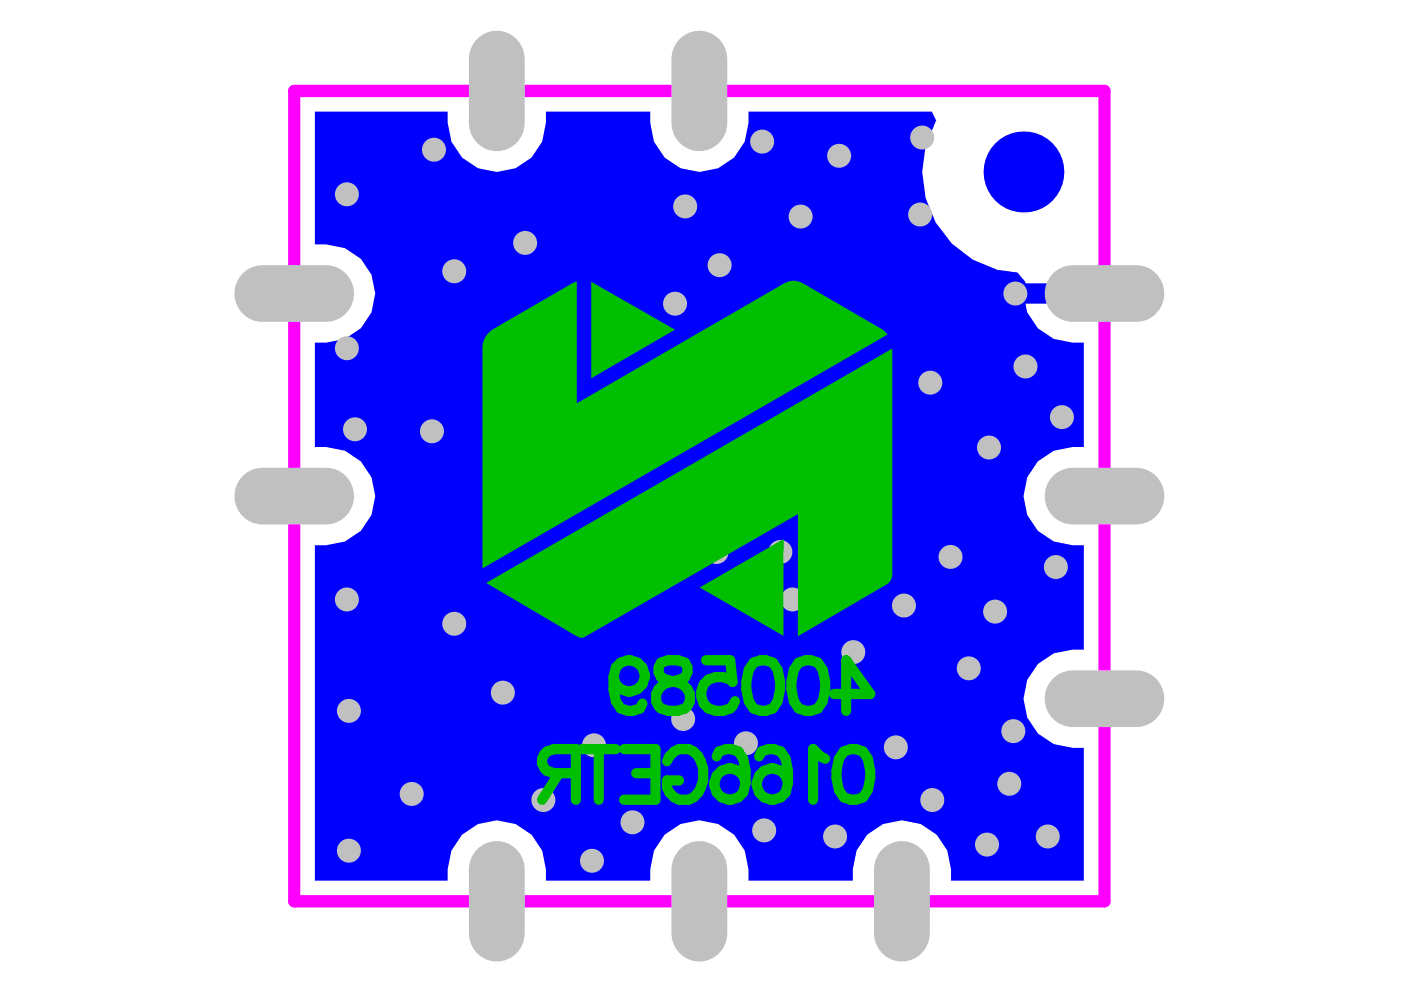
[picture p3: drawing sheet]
<svg xmlns="http://www.w3.org/2000/svg" width="297mm" height="210mm" viewBox="0 0 297 210" stroke-linecap="round" stroke-linejoin="round" font-family="sans-serif">
<path d="M62.4 19.3h171.8v171.8h-171.8z" fill="none" stroke="#f0f" stroke-width="2.6"/>
<path d="M66.8 23.7h28.1v2.3l.8 4 2.3 3.4 3.3 2.3 4 .8 4-.8 3.4-2.3 2.3-3.4 .7-4v-2.3h22.2v2.3l.8 4 2.2 3.4 3.4 2.3 4 .8 4-.8 3.3-2.3 2.3-3.4 .8-4v-2.3h38.9l.9 1.9-2.2 5.3-.8 5.6 .8 5.5 2.1 5.2 3.4 4.5 4.5 3.4 5.1 2.1 4.3 .6 1.7 1.9v.4h16.8v4.3h-16.8l.4 1.8 2.2 3.4 3.4 2.3 4 .8h2.4v22.1h-2.4l-4 .8-3.4 2.2-2.2 3.4-.8 4 .8 4 2.2 3.4 3.4 2.2 4 .8h2.4v22.1h-2.4l-4 .8-3.4 2.3-2.2 3.4-.8 3.9 .8 4 2.2 3.4 3.4 2.3 4 .8h2.4v28.1h-28.2v-2.4l-.8-4-2.2-3.3-3.4-2.3-4-.8-4 .8-3.3 2.3-2.3 3.3-.8 4v2.4h-22.1v-2.4l-.8-4-2.3-3.3-3.3-2.3-4-.8-4 .8-3.4 2.3-2.2 3.3-.8 4v2.4h-22.2v-2.4l-.7-4-2.3-3.3-3.4-2.3-4-.8-4 .8-3.3 2.3-2.3 3.3-.8 4v2.4h-28.1v-71.1h2.3l4-.8 3.4-2.2 2.3-3.4 .8-4-.8-4-2.3-3.4-3.4-2.2-4-.8h-2.3v-22.1h2.3l4-.8 3.4-2.3 2.3-3.4 .8-4-.8-3.9-2.3-3.4-3.4-2.3-4-.8h-2.3z" fill="#00f"/>
<g fill="#c0c0c0">
<circle cx="75.3" cy="91" r="2.54"/>
<circle cx="91.6" cy="91.4" r="2.54"/>
<circle cx="152.6" cy="56.2" r="2.54"/>
<circle cx="225.2" cy="88.4" r="2.54"/>
<circle cx="176.6" cy="120.2" r="2.54"/>
<circle cx="201.5" cy="118.1" r="2.54"/>
<circle cx="223.9" cy="120.2" r="2.54"/>
<circle cx="209.3" cy="179.1" r="2.54"/>
<circle cx="162" cy="176.1" r="2.54"/>
<circle cx="177.1" cy="177.4" r="2.54"/>
<circle cx="158.2" cy="157.6" r="2.54"/>
<circle cx="144.8" cy="152.4" r="2.54"/>
<circle cx="125.5" cy="182.5" r="2.54"/>
<circle cx="115.2" cy="169.6" r="2.54"/>
<circle cx="125.9" cy="158" r="2.54"/>
<circle cx="197.2" cy="81.1" r="2.54"/>
<circle cx="168" cy="127.1" r="2.54"/>
<circle cx="151.9" cy="117" r="2.54"/>
<circle cx="106.6" cy="146.9" r="2.54"/>
<circle cx="73.5" cy="127.1" r="2.54"/>
<circle cx="74" cy="150.7" r="2.54"/>
<circle cx="111.3" cy="51.5" r="2.54"/>
<circle cx="73.5" cy="41.2" r="2.54"/>
<circle cx="143.1" cy="64.4" r="2.54"/>
<circle cx="145.3" cy="43.8" r="2.54"/>
<circle cx="161.6" cy="30" r="2.54"/>
<circle cx="169.8" cy="45.9" r="2.54"/>
<circle cx="177.9" cy="33" r="2.54"/>
<circle cx="195.5" cy="29.2" r="2.54"/>
<circle cx="195.1" cy="45.5" r="2.54"/>
<circle cx="214.8" cy="155" r="2.54"/>
<circle cx="191.7" cy="128.4" r="2.54"/>
<circle cx="180.9" cy="138.3" r="2.54"/>
<circle cx="189.9" cy="158.5" r="2.54"/>
<circle cx="205.4" cy="141.7" r="2.54"/>
<circle cx="214" cy="166.2" r="2.54"/>
<circle cx="165.5" cy="117" r="2.54"/>
<circle cx="209.7" cy="94.9" r="2.54"/>
<circle cx="92" cy="31.7" r="2.54"/>
<circle cx="96.3" cy="57.5" r="2.54"/>
<circle cx="134.1" cy="174.3" r="2.54"/>
<circle cx="197.7" cy="169.6" r="2.54"/>
<circle cx="87.3" cy="168.3" r="2.54"/>
<circle cx="74" cy="180.4" r="2.54"/>
<circle cx="222.1" cy="177.4" r="2.54"/>
<circle cx="73.5" cy="73.8" r="2.54"/>
<circle cx="96.3" cy="132.3" r="2.54"/>
<circle cx="211" cy="129.7" r="2.54"/>
<circle cx="217.4" cy="77.7" r="2.54"/>
<circle cx="215.3" cy="62.2" r="2.54"/>
</g>
<path d="M105.3 12.5v13.5M148.3 12.5v13.5M55.6 62.2h13.5M227.4 62.2h13.5M55.6 105.2h13.5M227.4 105.2h13.5M227.4 148.1h13.5M105.3 184.3v13.6M148.3 184.3v13.6M191.2 184.3v13.6" fill="none" stroke="#c0c0c0" stroke-width="11.9"/>
<circle cx="217" cy="36.5" r="8.5" fill="#00f"/>
<g fill="#00bf00">
<path d="M103.1 123.6l86.1-49.7v47.8a2.46 2.46 0 0 1-1.4 2.3l-18.6 10.9v-25.9l-45.6 26.2h-.7l-.8-.4z"/>
<path d="M148.4 124.6l17.7-10.3v20.5z"/>
<path d="M125.4 59.7l17.7 10.2-17.7 10.3z"/>
<path d="M103.7 70.4l.8-.6 16.9-9.8 .9-.3v25.8l43.8-25.3a3.9 3.9 0 0 1 4.3 0l16.7 9.7 1.1 1-85.9 49.6v-46.6l.1-1.3a4.6 4.6 0 0 1 1.3-2.2z"/>
</g>
<g fill="none" stroke="#00bf00" stroke-width="2.2">
<path d="M149.7 140h5.1l.5 4.6a4.2 4.2 0 0 0-6.1 .5 3.7 3.7 0 0 0 .1 4.2 3.7 3.7 0 0 0 4 1.4l1.5-.5 .5-.5 .5-1M123.4 158.8h7.1M127 158.8v10.8M130.1 143.6v2.5l.5 2.6 1 1.5 1.5 .5h1.1l1.5-.5 .5-1M132.3 158.8h6.7v10.8h-6.7M140.1 140.5a2.17 2.17 0 0 0 1.1 3.6l2 .5a3.2 3.2 0 0 1 2.9 2.1 3.2 3.2 0 0 1-.8 3.5l-1.6 .5h-2a2.81 2.81 0 0 1-2.5-1.6 2.81 2.81 0 0 1 .4-3l1.1-1 3.5-1a2.17 2.17 0 0 0 1.1-3.6l-1.6-.5h-2zM159.8 140.5l1.5-.5h1l1.6 .5 1 1.5 .5 2.6v1.5l-.5 2.6-1 1.5-1.6 .5h-1l-1.5-.5-1.1-1.5-.5-2.6v-1.5l.5-2.6zM169.3 140.5l1.6-.5h1l1.5 .5 1 1.5 .6 2.6v1.5l-.6 2.6-1 1.5-1.5 .5h-1l-1.6-.5-1-1.5-.5-2.6v-1.5l.5-2.6zM176.8 147.1h7.7l-5.1-7.1v10.7M178.9 159.3l1.5-.5h1l1.6 .5 1 1.6 .5 2.5v1.6l-.5 2.5-1 1.6-1.6 .5h-1l-1.5-.5-1-1.6-.5-2.5v-1.6l.5-2.5zM118.5 163.9l-3.6 5.7M122.1 163.9h-4.6l-1.5-.5a2.48 2.48 0 0 1 0-4.1l1.5-.5h4.6v10.8"/>
<path d="M134.9 163.9h4.1M141.4 161.4a3.7 3.7 0 0 1 3.6-2.7 3.7 3.7 0 0 1 3.6 2.7 6.5 6.5 0 0 1-1.6 7.7 3.6 3.6 0 0 1-3.9 0 3.6 3.6 0 0 1-1.7-3.6h2.6M152 160.4l.5-1.1 1.5-.5h1l1.6 .5 1 1.6 .5 2.5v2.6M160.9 160.4l.6-1.1 1.5-.5h1l1.5 .5 1.1 1.6 .5 2.5v2.6M175 160.9l-1.1-.5-1.5-1.6v10.8"/>
<circle cx="133.4" cy="143.3" r="3.3"/>
<circle cx="154.8" cy="166.2" r="3.3"/>
<circle cx="163.8" cy="166.2" r="3.3"/>
</g>
</svg>
